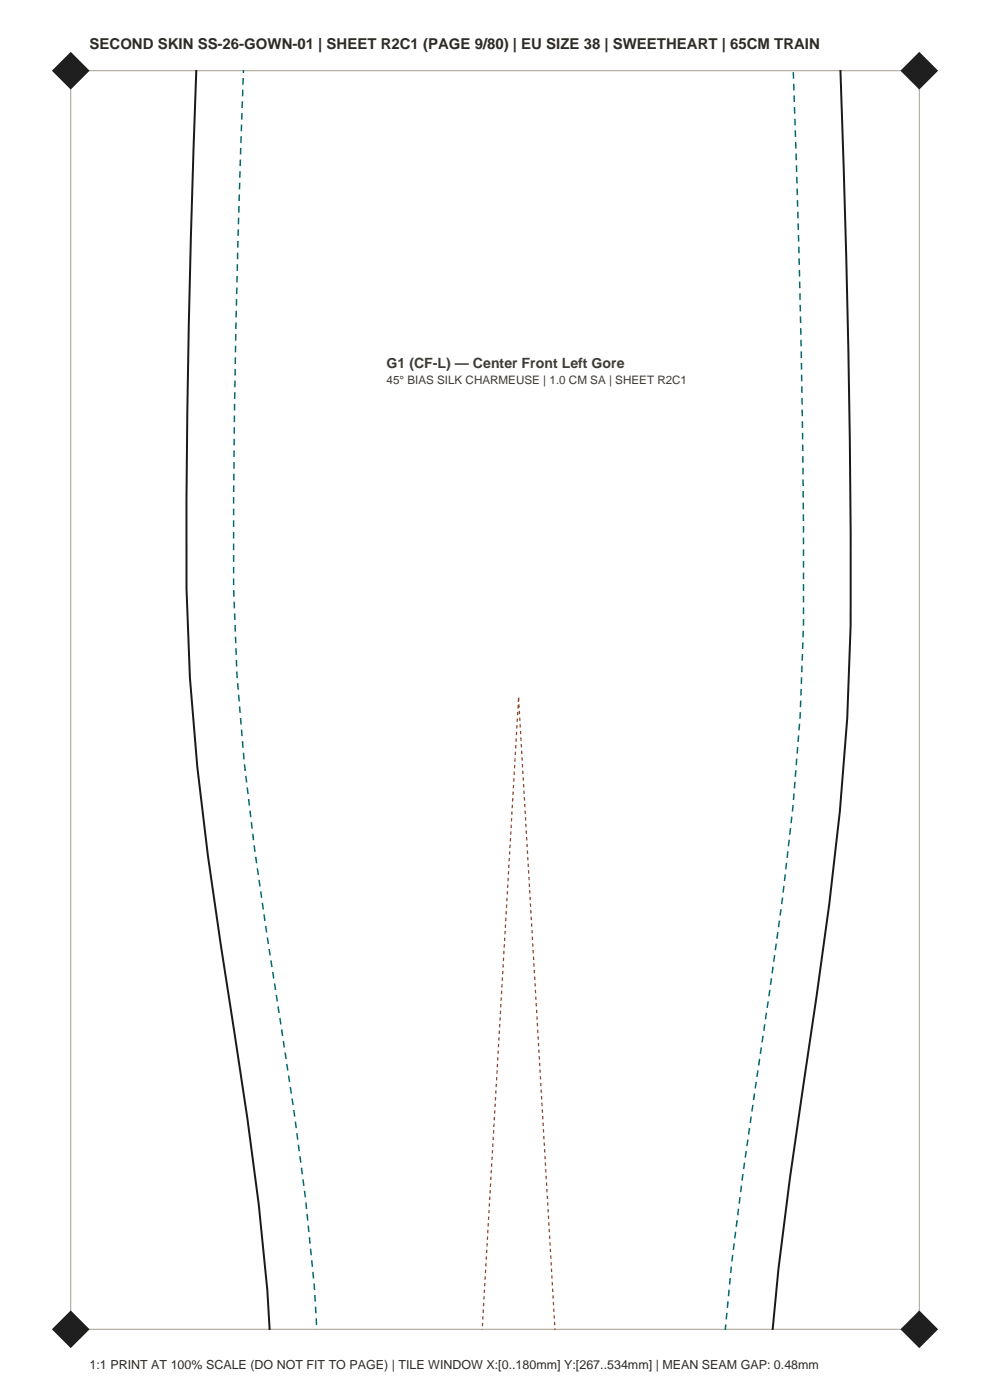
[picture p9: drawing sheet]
<svg xmlns="http://www.w3.org/2000/svg" width="210mm" height="297mm" viewBox="0 0 210 297" stroke-linecap="round" stroke-linejoin="round" font-family="sans-serif">
<defs><g id="words">
<text font-size="3.2" fill="#2e2b26" x="19" y="10.5">SECOND SKIN SS-26-GOWN-01 | SHEET R2C1 (PAGE 9/80) | EU SIZE 38 | SWEETHEART | 65CM TRAIN</text>
<text font-size="3" fill="#403b33" x="82" y="78">G1 (CF-L) — Center Front Left Gore</text>
<text font-size="2.6" fill="#2e2b26" x="19" y="290.5">1:1 PRINT AT 100% SCALE (DO NOT FIT TO PAGE) | TILE WINDOW X:[0..180mm] Y:[267..534mm] | MEAN SEAM GAP: 0.48mm</text>
<text font-size="2.5" fill="#403b33" x="82" y="81.5">45° BIAS SILK CHARMEUSE | 1.0 CM SA | SHEET R2C1</text>
</g></defs>
<path d="M15 15h180v267h-180z" fill="none" stroke="#a69e8f" stroke-width=".21"/>
<g fill="#1f1f1f">
<path d="M11 282l4-4 4 4-4 4z" fill-rule="evenodd"/>
<path d="M191 282l4-4 4 4-4 4z" fill-rule="evenodd"/>
<path d="M11 15l4-4 4 4-4 4z" fill-rule="evenodd"/>
<path d="M191 15l4-4 4 4-4 4z" fill-rule="evenodd"/>
</g>
<path d="M41.6 14.9l-.6 16.9a2553.3 2553.3 0 0 0-1.4 93.1 536.5 536.5 0 0 0 7.2 75.3l5.7 37 2.4 18.3 1.8 18.1 .5 8.5M178.3 14.9l.7 20.3a2794.5 2794.5 0 0 1 1.4 97.4 585.5 585.5 0 0 1-7.2 78.8l-5.7 38.6-2.4 19.2-1.2 12.9" fill="none" stroke="#1a1a1a" stroke-width=".42"/>
<path d="M168.3 14.9l.7 20.6a2788.8 2788.8 0 0 1 1.4 96.9 576.1 576.1 0 0 1-7.1 77.5l-5.7 38.8-2.4 19.4-1.4 14M67.2 282.1l-.5-9.3-1.9-18.5-2.4-18.5-5.7-37.1a526.7 526.7 0 0 1-7.1-74 2640.2 2640.2 0 0 1 2-109.8" fill="none" stroke="#036970" stroke-width=".32" stroke-dasharray="1.4 1.1" stroke-linecap="butt"/>
<path d="M110 148l7.7 134.1M102.3 282.1l7.7-134.1" fill="none" stroke="#9e401f" stroke-width=".26" stroke-dasharray=".7 .7" stroke-linecap="butt"/>
<use href="#words"/>
</svg>
